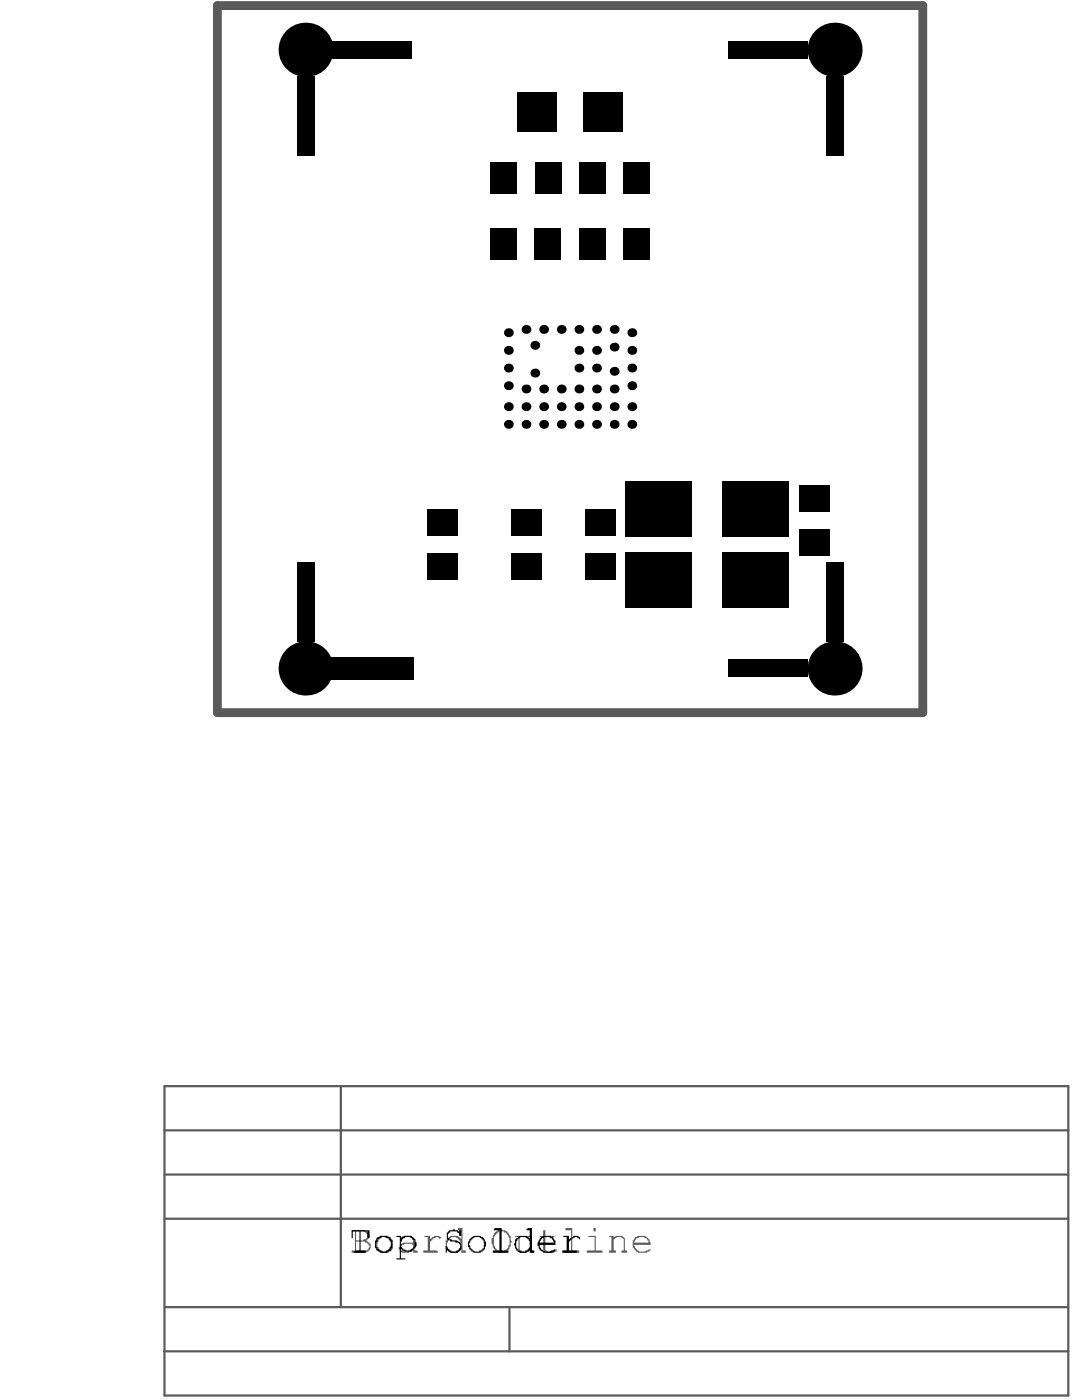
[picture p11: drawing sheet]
<svg xmlns="http://www.w3.org/2000/svg" width="81mm" height="105mm" viewBox="0 0 81 105" stroke-linecap="round" stroke-linejoin="round" font-family="sans-serif">
<path d="M12.4 81.8h68v23.3h-68zM12.4 98.5h68M12.4 91.8h68M12.4 85.2h68M12.4 88.5h68M25.7 81.8v16.7M38.4 98.5v3.3M12.4 101.8h68" fill="none" stroke="#5a5a5a" stroke-width=".17"/>
<path d="M16.4 .4h53.1v53.3h-53.1z" fill="none" stroke="#5a5a5a" stroke-width=".66"/>
<g fill="#5a5a5a">
<path d="M32 93.1h.4v.4l.1-.2a.42 .42 0 0 1 .7 0l-.1 .1-.1-.2h-.2v.1h-.2l-.2 .2v.7h.5l.1 .2h-1.1v-.2h.3v-1h-.2z"/>
<path d="M38.8 93.1h.3v1a.45 .45 0 0 0 .8-.1h.1v-.8h-.4v-.1h.4v1.1h.2v.2h-.2v-.2l-.5 .2a.34 .34 0 0 1-.3 0 .34 .34 0 0 1-.2-.4v-.8h-.2z"/>
<path d="M40.9 92.7h.2v.4h.6v.1h-.6v.8a.33 .33 0 0 0 .2 .3 .33 .33 0 0 0 .4-.1l.2-.1v.2l-.4 .1a.45 .45 0 0 1-.6-.3v-.9h-.3v-.1h.3z"/>
<path d="M42.6 92.5h.5v1.7h.5l.1 .1-.1 .1h-1.2l.1-.2h.5v-1.5h-.4z"/>
<path d="M45.9 93.1h.3v.2a.63 .63 0 0 1 .7-.2l.1 .2v.9l.3 .1-.1 .1h-.4v-.2h.2v-.8a.45 .45 0 0 0-.8 .1v.7h.2v.2h-.5v-.2h.1v-1h-.1z"/>
<path d="M26.8 92.8v.7h.5l.2-.1a.31 .31 0 0 0 .1-.4 .31 .31 0 0 0-.3-.2zM26.8 93.5v.7h.7a.3 .3 0 0 0 .3-.1 .3 .3 0 0 0-.1-.4l-.2-.1v-.1zM26.5 92.7h.8a.32 .32 0 0 1 .4 .3h.1v.2l-.2 .3 .1 .1a.34 .34 0 0 1 0 .6v.1l-.2 .1h-1v-.2h.2v-1.4h-.2z"/>
<path d="M28.4 93.8a.55 .55 0 0 0 1.1 0 .55 .55 0 0 0-1.1 0zM28.4 93.3h.1a.87 .87 0 0 1 .8-.2v.1a.82 .82 0 0 1 .2 1 .97 .97 0 0 1-1.1 0v-.2h-.1v-.5h.1z"/>
<path d="M30.2 93.2l.4-.1a.45 .45 0 0 1 .6 .3v.8h.2v.2h-.3v-.2l-.4 .2a.55 .55 0 0 1-.6-.2l-.1-.1a.67 .67 0 0 1 .9-.5h.2l-.1-.2a.43 .43 0 0 0-.6-.2v.1h-.2zM30.3 93.8l-.1 .1v.3h.2v.1a.6 .6 0 0 0 .6-.3h.1v-.2l-.1-.1h-.6v.1z"/>
<path d="M34.5 92.5h.3v1.7h.3v.2h-.4v-.3l-.1 .1a.43 .43 0 0 1-.6 .2 .69 .69 0 0 1-.2-1.2l.3-.1a.6 .6 0 0 1 .6 .3v-.7h-.2zM34 93.2l-.2 .2a.57 .57 0 0 0-.1 .6 .57 .57 0 0 0 .6 .3l.4-.3a.59 .59 0 0 0-.6-.8z"/>
<path d="M37.4 92.9a.98 .98 0 0 0-.1 1.1 .52 .52 0 0 0 .5 .3 .52 .52 0 0 0 .5-.5h.1a.78 .78 0 0 0-.6-1zM37.4 92.7h.3l.1-.1 .3 .2a.86 .86 0 0 1 .3 1 .68 .68 0 0 1-.6 .6 .68 .68 0 0 1-.7-.6l-.1-.1v-.4h.1l.1-.4z"/>
<path d="M44.7 92.5h.2v.3h-.2zM44.3 93.1h.6v1.1h.5v.1v.1h-1.2v-.2h.6v-1h-.5z"/>
<path d="M47.9 93.3l-.2 .3h1.1a.49 .49 0 0 0-.7-.4zM47.8 93.2h.1a.72 .72 0 0 1 1.1 .6h-1.3l.1 .2a.81 .81 0 0 0 1.1 .1l.1 .1-.2 .1a.77 .77 0 0 1-.8 0 .77 .77 0 0 1-.4-.8z"/>
</g>
<g fill="#000">
<path d="M26.5 92.7h1.3v.6h-.1v-.5h-.6v1.4h.5v.2h-1l.1-.2h.4v-1.4h-.5v.5h-.1zM33.8 92.7h.3v-.1l.1 .1h.3v.1l.2-.1v.4h-.1v-.2a.63 .63 0 0 0-.7-.1v.1a.26 .26 0 0 0-.2 .3 .26 .26 0 0 0 .3 .2l.1 .1a.53 .53 0 0 1 .6 .3v.1a.46 .46 0 0 1-.6 .5h-.2l-.2-.2-.1 .2v-.5a.51 .51 0 0 0 .5 .4 .51 .51 0 0 0 .6-.4 .68 .68 0 0 0-.7-.4h-.2a.44 .44 0 0 1-.2-.6zM37.3 92.5h.5v1.7h.5v.2h-1.2v-.2h.5v-1.5h-.4zM42.4 93.1h.4v.4l.2-.2a.42 .42 0 0 1 .7 0l-.1 .1-.2-.2h-.1v.1h-.2l-.3 .2v.7h.6v.2h-1.1v-.2h.4v-1h-.3z"/>
<path d="M28.3 93.8a.55 .55 0 0 0 1.1 0 .55 .55 0 0 0-1.1 0zM28.4 93.2h.1a.64 .64 0 0 1 1 .4v.2a.63 .63 0 0 1-.8 .6l-.1-.1a.45 .45 0 0 1-.4-.5v-.3h.1z"/>
<path d="M29.8 93.1h.4v.3a.65 .65 0 0 1 .7-.3 .65 .65 0 0 1 .5 .6l-.1 .3a.6 .6 0 0 1-1 .1l-.1-.1v.8h.3v.1h-.7v-.1h.3v-1.6h-.3zM30.4 93.3l-.2 .3a.52 .52 0 0 0 .6 .6 .52 .52 0 0 0 .3-.8h-.1a.48 .48 0 0 0-.6-.1z"/>
<path d="M35.6 93.3l-.2 .2a.33 .33 0 0 0 .1 .5l.2 .3h.4v-.1a.32 .32 0 0 0 .3-.4l.1-.1h-.1v-.2l-.1-.1a.48 .48 0 0 0-.7-.1zM35.5 93.2h.1a.66 .66 0 0 1 1 .6 .66 .66 0 0 1-1 .5l-.4-.3v-.5h.1v-.1z"/>
<path d="M38.9 93.3l.3-.2a.51 .51 0 0 1 .7 .3v-.7h-.3l.1-.2h.3v1.7l.3 .1-.1 .1h-.3v-.3a.63 .63 0 0 1-1 0l-.2-.3zM39 93.3a.59 .59 0 0 0-.1 .6 .59 .59 0 0 0 .5 .4 .56 .56 0 0 0 .5-.6 .56 .56 0 0 0-.7-.5z"/>
<path d="M40.8 93.3l-.2 .3h1.1v-.1a.45 .45 0 0 0-.6-.3zM40.7 93.2l.3-.1a.63 .63 0 0 1 .8 .7h-1.2v.2a.68 .68 0 0 0 .7 .3l.5-.2a.73 .73 0 0 1-.8 .3l-.4-.2v-.2a.45 .45 0 0 1 .1-.7z"/>
<circle cx="23" cy="3.7" r="2.04"/>
<circle cx="62.8" cy="3.7" r="2.04"/>
<circle cx="38.3" cy="29.1" r=".33"/>
<circle cx="38.3" cy="30.6" r=".33"/>
<circle cx="38.3" cy="25.1" r=".33"/>
<circle cx="38.3" cy="27.7" r=".33"/>
<circle cx="38.3" cy="32" r=".33"/>
<circle cx="38.3" cy="26.4" r=".33"/>
<circle cx="39.6" cy="24.8" r=".33"/>
<circle cx="39.6" cy="30.6" r=".33"/>
<circle cx="39.6" cy="32" r=".33"/>
<circle cx="39.6" cy="29.3" r=".33"/>
<circle cx="40.3" cy="26" r=".33"/>
<circle cx="40.3" cy="28.1" r=".33"/>
<circle cx="40.9" cy="29.3" r=".33"/>
<circle cx="40.9" cy="32" r=".33"/>
<circle cx="40.9" cy="30.6" r=".33"/>
<circle cx="40.9" cy="24.8" r=".33"/>
<circle cx="42.3" cy="30.6" r=".33"/>
<circle cx="42.3" cy="32" r=".33"/>
<circle cx="42.3" cy="24.8" r=".33"/>
<circle cx="42.3" cy="29.3" r=".33"/>
<circle cx="43.6" cy="30.6" r=".33"/>
<circle cx="43.6" cy="32" r=".33"/>
<circle cx="43.6" cy="26.4" r=".33"/>
<circle cx="43.6" cy="27.7" r=".33"/>
<circle cx="43.6" cy="24.8" r=".33"/>
<circle cx="43.6" cy="29.3" r=".33"/>
<circle cx="44.9" cy="30.6" r=".33"/>
<circle cx="44.9" cy="29.3" r=".33"/>
<circle cx="44.9" cy="24.8" r=".33"/>
<circle cx="44.9" cy="26.4" r=".33"/>
<circle cx="44.9" cy="32" r=".33"/>
<circle cx="44.9" cy="27.7" r=".33"/>
<circle cx="46.2" cy="30.6" r=".33"/>
<circle cx="46.2" cy="26.2" r=".33"/>
<circle cx="46.2" cy="29.3" r=".33"/>
<circle cx="46.2" cy="24.8" r=".33"/>
<circle cx="46.2" cy="28" r=".33"/>
<circle cx="46.2" cy="32" r=".33"/>
<circle cx="47.6" cy="29.1" r=".33"/>
<circle cx="47.6" cy="30.6" r=".33"/>
<circle cx="47.6" cy="25.1" r=".33"/>
<circle cx="47.6" cy="26.4" r=".33"/>
<circle cx="47.6" cy="27.7" r=".33"/>
<circle cx="47.6" cy="32" r=".33"/>
<circle cx="23" cy="50.4" r="2.04"/>
<circle cx="62.8" cy="50.4" r="2.04"/>
</g>
<g fill="#000">
<path d="M22.3 5.7h1.4v6h-1.4z" fill-rule="evenodd"/>
<path d="M25 3.1h6v1.3h-6z" fill-rule="evenodd"/>
<path d="M36.9 17.2h2v2.4h-2z" fill-rule="evenodd"/>
<path d="M36.9 12.2h2v2.4h-2z" fill-rule="evenodd"/>
<path d="M38.9 6.9h3v3h-3z" fill-rule="evenodd"/>
<path d="M40.3 17.2h2v2.4h-2z" fill-rule="evenodd"/>
<path d="M40.3 12.2h2v2.4h-2z" fill-rule="evenodd"/>
<path d="M43.6 17.2h2v2.4h-2z" fill-rule="evenodd"/>
<path d="M43.6 12.2h2v2.4h-2z" fill-rule="evenodd"/>
<path d="M46.9 17.2h2v2.4h-2z" fill-rule="evenodd"/>
<path d="M46.9 12.2h2v2.4h-2z" fill-rule="evenodd"/>
<path d="M43.9 6.9h3v3h-3z" fill-rule="evenodd"/>
<path d="M54.9 3.1h5.9v1.3h-5.9z" fill-rule="evenodd"/>
<path d="M62.2 5.7h1.3v6h-1.3z" fill-rule="evenodd"/>
<path d="M32.1 38.4h2.4v2h-2.4z" fill-rule="evenodd"/>
<path d="M38.4 38.4h2.4v2h-2.4z" fill-rule="evenodd"/>
<path d="M60.2 36.5h2.3v2h-2.3z" fill-rule="evenodd"/>
<path d="M60.2 39.9h2.3v2h-2.3z" fill-rule="evenodd"/>
<path d="M22.3 42.4h1.4v6h-1.4z" fill-rule="evenodd"/>
<path d="M24.8 49.5h6.3v1.7h-6.3z" fill-rule="evenodd"/>
<path d="M32.1 41.7h2.4v2h-2.4z" fill-rule="evenodd"/>
<path d="M38.4 41.7h2.4v2h-2.4z" fill-rule="evenodd"/>
<path d="M44.1 41.7h2.3v2h-2.3z" fill-rule="evenodd"/>
<path d="M44.1 38.4h2.3v2h-2.3z" fill-rule="evenodd"/>
<path d="M47.1 41.6h4.9v4.2h-4.9z" fill-rule="evenodd"/>
<path d="M47.1 36.3h4.9v4.2h-4.9z" fill-rule="evenodd"/>
<path d="M54.9 49.7h5.9v1.3h-5.9z" fill-rule="evenodd"/>
<path d="M54.4 41.6h4.9v4.2h-4.9z" fill-rule="evenodd"/>
<path d="M54.4 36.3h4.9v4.2h-4.9z" fill-rule="evenodd"/>
<path d="M62.2 42.4h1.3v6h-1.3z" fill-rule="evenodd"/>
</g>
</svg>
